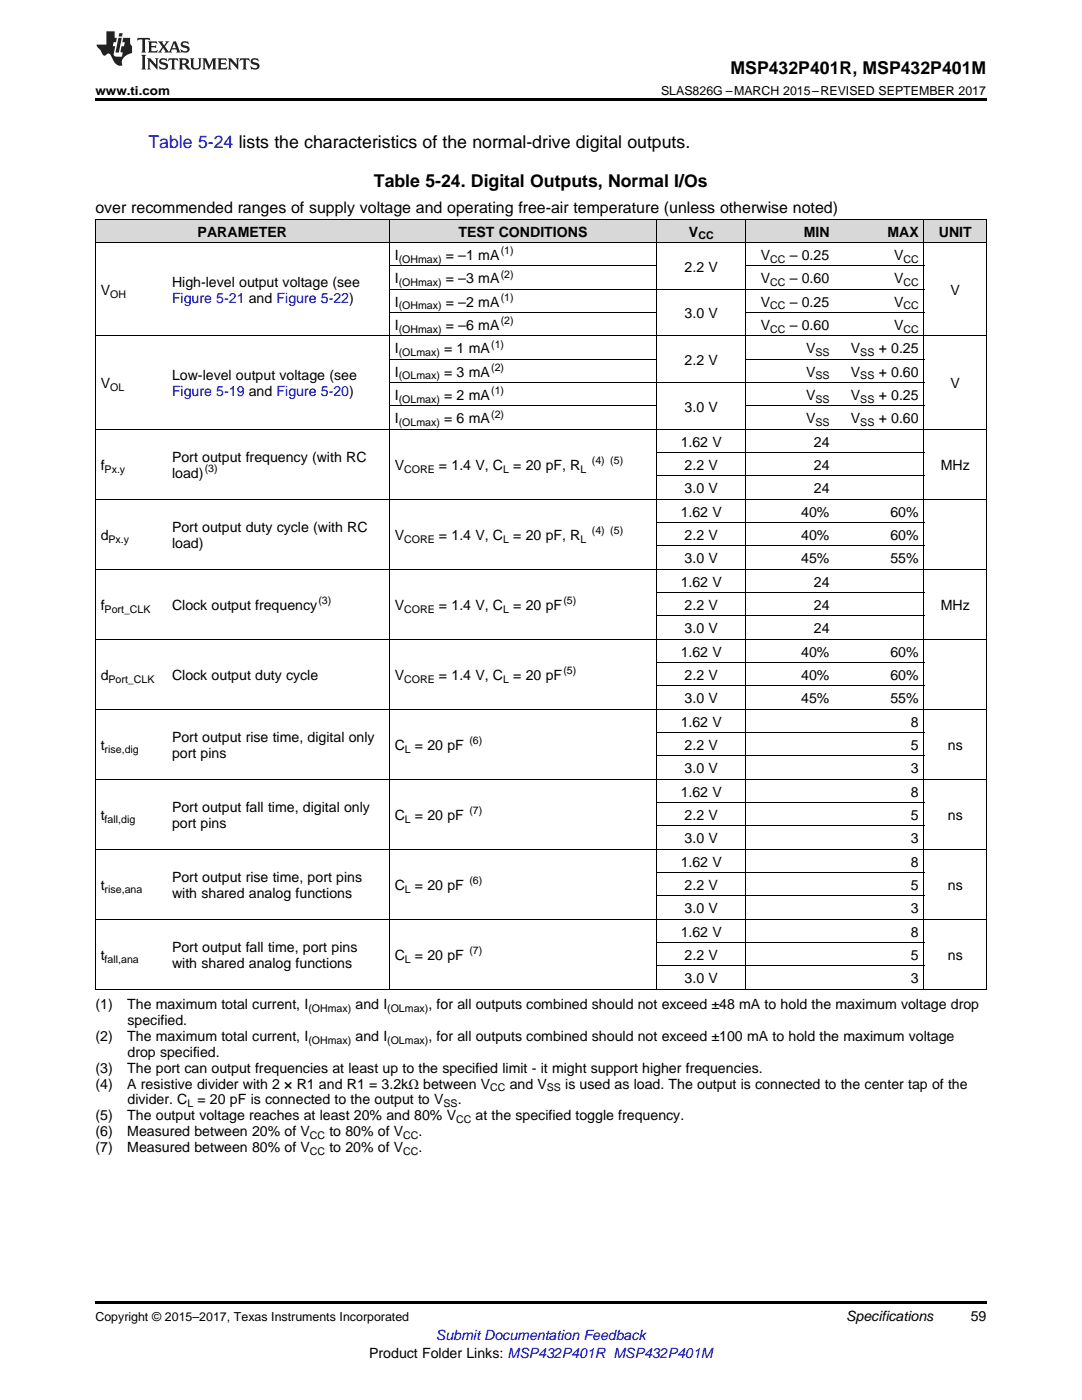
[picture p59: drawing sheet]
<svg xmlns="http://www.w3.org/2000/svg" width="216mm" height="279mm" viewBox="0 0 216 279" stroke-linecap="round" stroke-linejoin="round" font-family="sans-serif">
<defs><g id="words">
<g font-size="3.5">
<text x="145.8" y="14.8">MSP432P401R, MSP432P401M</text>
<text x="74.6" y="37.4">Table 5-24. Digital Outputs, Normal I/Os</text>
</g>
<text font-size="3.5" fill="#00f" x="29.6" y="29.6">Table 5-24 lists the characteristics of the normal-drive digital outputs.</text>
<text font-size="3.2" x="19" y="42.5">over recommended ranges of supply voltage and operating free-air temperature (unless otherwise noted)</text>
<g font-size="2.8">
<text x="39.4" y="47.2">PARAMETER</text>
<text x="91.5" y="47.2">TEST CONDITIONS</text>
<text x="137.5" y="47.2">V</text>
<text x="160.4" y="47.2">MIN</text>
<text x="177.1" y="47.2">MAX</text>
<text x="187.3" y="47.2">UNIT</text>
<text x="78.8" y="51.9">I</text>
<text x="89" y="51.9">= –1 mA</text>
<text x="151.8" y="51.9">V</text>
<text x="157.6" y="51.9">– 0.25</text>
<text x="178.4" y="51.9">V</text>
<text x="20.1" y="58.8">V</text>
<text x="34.3" y="57.3">High-level output voltage (see</text>
<text x="78.8" y="56.5">I</text>
<text x="89" y="56.5">= –3 mA</text>
<text x="136.6" y="54.2">2.2 V</text>
<text x="151.8" y="56.5">V</text>
<text x="157.6" y="56.5">– 0.60</text>
<text x="178.4" y="56.5">V</text>
<text x="189.7" y="58.8">V</text>
<text x="78.8" y="61.2">I</text>
<text x="78.8" y="65.8">I</text>
<text x="89" y="61.2">= –2 mA</text>
<text x="89" y="65.8">= –6 mA</text>
<text x="136.6" y="63.5">3.0 V</text>
<text x="151.8" y="61.2">V</text>
<text x="151.8" y="65.8">V</text>
<text x="157.6" y="61.2">– 0.25</text>
<text x="157.6" y="65.8">– 0.60</text>
<text x="178.4" y="61.2">V</text>
<text x="178.4" y="65.8">V</text>
<text x="78.8" y="70.5">I</text>
<text x="88.6" y="70.5">= 1 mA</text>
<text x="160.8" y="70.5">V</text>
<text x="169.8" y="70.5">V</text>
<text x="175.3" y="70.5">+ 0.25</text>
<text x="20.1" y="77.5">V</text>
<text x="34.3" y="75.9">Low-level output voltage (see</text>
<text x="78.8" y="75.1">I</text>
<text x="88.6" y="75.1">= 3 mA</text>
<text x="136.6" y="72.8">2.2 V</text>
<text x="160.8" y="75.1">V</text>
<text x="169.8" y="75.1">V</text>
<text x="175.3" y="75.1">+ 0.60</text>
<text x="189.7" y="77.5">V</text>
<text x="78.8" y="79.8">I</text>
<text x="88.6" y="79.8">= 2 mA</text>
<text x="136.6" y="82.1">3.0 V</text>
<text x="160.8" y="79.8">V</text>
<text x="169.8" y="79.8">V</text>
<text x="175.3" y="79.8">+ 0.25</text>
<text x="78.8" y="84.5">I</text>
<text x="88.6" y="84.5">= 6 mA</text>
<text x="135.8" y="89.1">1.62 V</text>
<text x="160.8" y="84.5">V</text>
<text x="162.4" y="89.1">24</text>
<text x="169.8" y="84.5">V</text>
<text x="175.3" y="84.5">+ 0.60</text>
<text x="20.1" y="93.8">f</text>
<text x="34.3" y="92.2">Port output frequency (with RC</text>
<text x="34.3" y="95.4">load)</text>
<text x="78.8" y="93.8">V</text>
<text x="87.6" y="93.8">= 1.4 V, C</text>
<text x="102.4" y="93.8">= 20 pF, R</text>
<text x="136.6" y="93.8">2.2 V</text>
<text x="162.4" y="93.8">24</text>
<text x="187.7" y="93.8">MHz</text>
<text x="136.6" y="98.4">3.0 V</text>
<text x="162.4" y="98.4">24</text>
<text x="20.1" y="107.7">d</text>
<text x="34.3" y="106.2">Port output duty cycle (with RC</text>
<text x="78.8" y="107.7">V</text>
<text x="87.6" y="107.7">= 1.4 V, C</text>
<text x="102.4" y="107.7">= 20 pF, R</text>
<text x="135.8" y="103.1">1.62 V</text>
<text x="136.6" y="107.7">2.2 V</text>
<text x="159.9" y="103.1">40%</text>
<text x="159.9" y="107.7">40%</text>
<text x="177.7" y="103.1">60%</text>
<text x="177.7" y="107.7">60%</text>
<text x="34.3" y="109.3">load)</text>
<text x="136.6" y="112.4">3.0 V</text>
<text x="159.9" y="112.4">45%</text>
<text x="177.7" y="112.4">55%</text>
<text x="135.8" y="117.1">1.62 V</text>
<text x="162.4" y="117.1">24</text>
<text x="20.1" y="121.7">f</text>
<text x="34.3" y="121.7">Clock output frequency</text>
<text x="78.8" y="121.7">V</text>
<text x="87.6" y="121.7">= 1.4 V, C</text>
<text x="102.4" y="121.7">= 20 pF</text>
<text x="136.6" y="121.7">2.2 V</text>
<text x="162.4" y="121.7">24</text>
<text x="187.7" y="121.7">MHz</text>
<text x="135.8" y="131">1.62 V</text>
<text x="136.6" y="126.4">3.0 V</text>
<text x="159.9" y="131">40%</text>
<text x="162.4" y="126.4">24</text>
<text x="177.7" y="131">60%</text>
<text x="20.1" y="135.7">d</text>
<text x="34.3" y="135.7">Clock output duty cycle</text>
<text x="78.8" y="135.7">V</text>
<text x="87.6" y="135.7">= 1.4 V, C</text>
<text x="102.4" y="135.7">= 20 pF</text>
<text x="136.6" y="135.7">2.2 V</text>
<text x="159.9" y="135.7">40%</text>
<text x="177.7" y="135.7">60%</text>
<text x="136.6" y="140.3">3.0 V</text>
<text x="159.9" y="140.3">45%</text>
<text x="177.7" y="140.3">55%</text>
<text x="20.1" y="149.6">t</text>
<text x="34.3" y="148.1">Port output rise time, digital only</text>
<text x="78.8" y="149.6">C</text>
<text x="82.8" y="149.6">= 20 pF</text>
<text x="135.8" y="145">1.62 V</text>
<text x="136.6" y="149.6">2.2 V</text>
<text x="181.8" y="145">8</text>
<text x="181.8" y="149.6">5</text>
<text x="189.1" y="149.6">ns</text>
<text x="34.3" y="151.2">port pins</text>
<text x="136.6" y="154.3">3.0 V</text>
<text x="181.8" y="154.3">3</text>
<text x="135.8" y="159">1.62 V</text>
<text x="181.8" y="159">8</text>
<text x="20.1" y="163.6">t</text>
<text x="34.3" y="162">Port output fall time, digital only</text>
<text x="34.3" y="165.2">port pins</text>
<text x="78.8" y="163.6">C</text>
<text x="82.8" y="163.6">= 20 pF</text>
<text x="136.6" y="163.6">2.2 V</text>
<text x="181.8" y="163.6">5</text>
<text x="189.1" y="163.6">ns</text>
<text x="135.8" y="172.9">1.62 V</text>
<text x="136.6" y="168.3">3.0 V</text>
<text x="181.8" y="168.3">3</text>
<text x="181.8" y="172.9">8</text>
<text x="20.1" y="177.6">t</text>
<text x="34.3" y="176">Port output rise time, port pins</text>
<text x="34.3" y="179.2">with shared analog functions</text>
<text x="78.8" y="177.6">C</text>
<text x="82.8" y="177.6">= 20 pF</text>
<text x="136.6" y="177.6">2.2 V</text>
<text x="181.8" y="177.6">5</text>
<text x="189.1" y="177.6">ns</text>
<text x="136.6" y="182.2">3.0 V</text>
<text x="181.8" y="182.2">3</text>
<text x="20.1" y="191.6">t</text>
<text x="34.3" y="190">Port output fall time, port pins</text>
<text x="78.8" y="191.6">C</text>
<text x="82.8" y="191.6">= 20 pF</text>
<text x="135.8" y="186.9">1.62 V</text>
<text x="136.6" y="191.6">2.2 V</text>
<text x="181.8" y="186.9">8</text>
<text x="181.8" y="191.6">5</text>
<text x="189.1" y="191.6">ns</text>
<text x="34.3" y="193.1">with shared analog functions</text>
<text x="136.6" y="196.2">3.0 V</text>
<text x="181.8" y="196.2">3</text>
<text x="19" y="201.4">(1)</text>
<text x="25.4" y="201.4">The maximum total current, I</text>
<text x="70.9" y="201.4">and I</text>
<text x="85.5" y="201.4">, for all outputs combined should not exceed ±48 mA to hold the maximum voltage drop</text>
<text x="19" y="207.7">(2)</text>
<text x="25.4" y="207.7">The maximum total current, I</text>
<text x="25.4" y="204.5">specified.</text>
<text x="70.9" y="207.7">and I</text>
<text x="85.5" y="207.7">, for all outputs combined should not exceed ±100 mA to hold the maximum voltage</text>
<text x="19" y="214.1">(3)</text>
<text x="25.4" y="214.1">The port can output frequencies at least up to the specified limit - it might support higher frequencies.</text>
<text x="25.4" y="210.9">drop specified.</text>
<text x="19" y="217.2">(4)</text>
<text x="25.4" y="217.2">A resistive divider with 2 × R1 and R1 = 3.2kΩ between V</text>
<text x="25.4" y="220.4">divider. C</text>
<text x="39.4" y="220.4">= 20 pF is connected to the output to V</text>
<text x="91.3" y="220.4">.</text>
<text x="101.7" y="217.2">and V</text>
<text x="112.8" y="217.2">is used as load. The output is connected to the center tap of the</text>
<text x="19" y="223.6">(5)</text>
<text x="19" y="226.8">(6)</text>
<text x="25.4" y="223.6">The output voltage reaches at least 20% and 80% V</text>
<text x="25.4" y="226.8">Measured between 20% of V</text>
<text x="65.7" y="226.8">to 80% of V</text>
<text x="83.5" y="226.8">.</text>
<text x="94.9" y="223.6">at the specified toggle frequency.</text>
<text x="19" y="229.9">(7)</text>
<text x="25.4" y="229.9">Measured between 80% of V</text>
<text x="65.7" y="229.9">to 20% of V</text>
<text x="83.5" y="229.9">.</text>
<text x="168.8" y="263.6">Specifications</text>
<text x="193.7" y="263.6">59</text>
<text x="73.7" y="270.9">Product Folder Links: MSP432P401R MSP432P401M</text>
</g>
<g font-size="2.8" fill="#00f">
<text x="34.3" y="60.4">Figure 5-21 and Figure 5-22)</text>
<text x="34.3" y="79.1">Figure 5-19 and Figure 5-20)</text>
<text x="87" y="267.4">Submit Documentation Feedback</text>
</g>
<g font-size="2.5">
<text x="19" y="19">www.ti.com</text>
<text x="131.9" y="19">SLAS826G –MARCH 2015–REVISED SEPTEMBER 2017</text>
<text x="19" y="263.6">Copyright © 2015–2017, Texas Instruments Incorporated</text>
</g>
<g font-size="2.1">
<text x="139.3" y="47.8">CC</text>
<text x="79.6" y="52.4">(OHmax)</text>
<text x="99.9" y="50.7">(1)</text>
<text x="153.7" y="52.4">CC</text>
<text x="180.3" y="52.4">CC</text>
<text x="22" y="59.4">OH</text>
<text x="79.6" y="57.1">(OHmax)</text>
<text x="99.9" y="55.4">(2)</text>
<text x="153.7" y="57.1">CC</text>
<text x="180.3" y="57.1">CC</text>
<text x="79.6" y="61.7">(OHmax)</text>
<text x="99.9" y="60">(1)</text>
<text x="99.9" y="64.7">(2)</text>
<text x="153.7" y="61.7">CC</text>
<text x="180.3" y="61.7">CC</text>
<text x="79.6" y="66.4">(OHmax)</text>
<text x="79.6" y="71">(OLmax)</text>
<text x="98" y="69.4">(1)</text>
<text x="153.7" y="66.4">CC</text>
<text x="162.7" y="71">SS</text>
<text x="171.7" y="71">SS</text>
<text x="180.3" y="66.4">CC</text>
<text x="79.6" y="75.7">(OLmax)</text>
<text x="98" y="74">(2)</text>
<text x="162.7" y="75.7">SS</text>
<text x="171.7" y="75.7">SS</text>
<text x="22" y="78">OL</text>
<text x="79.6" y="80.4">(OLmax)</text>
<text x="98" y="78.7">(1)</text>
<text x="98" y="83.3">(2)</text>
<text x="162.7" y="80.4">SS</text>
<text x="171.7" y="80.4">SS</text>
<text x="79.6" y="85">(OLmax)</text>
<text x="162.7" y="85">SS</text>
<text x="171.7" y="85">SS</text>
<text x="20.9" y="94.3">Px.y</text>
<text x="40.8" y="94.2">(3)</text>
<text x="80.6" y="94.3">CORE</text>
<text x="100.4" y="94.3">L</text>
<text x="115.8" y="94.3">L</text>
<text x="118.1" y="92.6">(4) (5)</text>
<text x="118.1" y="106.6">(4) (5)</text>
<text x="21.7" y="108.3">Px.y</text>
<text x="80.6" y="108.3">CORE</text>
<text x="100.4" y="108.3">L</text>
<text x="115.8" y="108.3">L</text>
<text x="20.9" y="122.3">Port_CLK</text>
<text x="63.5" y="120.6">(3)</text>
<text x="80.6" y="122.3">CORE</text>
<text x="100.4" y="122.3">L</text>
<text x="112.4" y="120.6">(5)</text>
<text x="21.7" y="136.2">Port_CLK</text>
<text x="80.6" y="136.2">CORE</text>
<text x="100.4" y="136.2">L</text>
<text x="112.4" y="134.5">(5)</text>
<text x="93.7" y="148.5">(6)</text>
<text x="20.9" y="150.2">rise,dig</text>
<text x="80.8" y="150.2">L</text>
<text x="20.9" y="164.2">fall,dig</text>
<text x="80.8" y="164.2">L</text>
<text x="93.7" y="162.5">(7)</text>
<text x="20.9" y="178.2">rise,ana</text>
<text x="80.8" y="178.2">L</text>
<text x="93.7" y="176.5">(6)</text>
<text x="93.7" y="190.4">(7)</text>
<text x="20.9" y="192.1">fall,ana</text>
<text x="80.8" y="192.1">L</text>
<text x="61.5" y="201.9">(OHmax)</text>
<text x="77.3" y="201.9">(OLmax)</text>
<text x="61.5" y="208.3">(OHmax)</text>
<text x="77.3" y="208.3">(OLmax)</text>
<text x="37.4" y="221">L</text>
<text x="88.5" y="221">SS</text>
<text x="97.8" y="217.8">CC</text>
<text x="109.1" y="217.8">SS</text>
<text x="61.8" y="227.3">CC</text>
<text x="80.5" y="227.3">CC</text>
<text x="91" y="224.2">CC</text>
<text x="61.8" y="230.5">CC</text>
<text x="80.5" y="230.5">CC</text>
</g>
</g></defs>
<g fill="#d8d8d8">
<path d="M19 43.8h14.3v4.7h-14.3z"/>
<path d="M33.3 43.8h44.4v4.7h-44.4z"/>
<path d="M77.7 43.8h53.4v4.7h-53.4z"/>
<path d="M131.1 43.8h17.7v4.7h-17.7z"/>
<path d="M148.8 43.8h17.8v4.7h-17.8z"/>
<path d="M166.6 43.8h17.8v4.7h-17.8z"/>
<path d="M184.4 43.8h12.4v4.7h-12.4z"/>
</g>
<path d="M19 19.5h177.8v.5h-177.8zM19 259.7h177.8v.5h-177.8z" fill="#000"/>
<g fill="none" stroke="#000" stroke-width=".2">
<path d="M19 48.4h177.8M19 43.8h177.8M19.1 43.8v153.7M77.7 43.8v153.7M77.7 57.7h106.7M77.7 53.1h53.4M131 43.8v153.7M148.8 43.8v153.7M148.8 53.1h35.6M184.3 43.8v153.7M196.8 43.8v153.7M19 67h177.8"/>
<path d="M77.7 76.4h106.7M77.7 71.7h53.4M77.7 62.4h53.4M148.8 71.7h35.6M148.8 62.4h35.6M19 99.6h177.8M19 85.7h177.8M77.7 81h53.4M131.1 95h53.3M131.1 90.3h53.3M148.8 81h35.6M19 113.6h177.8"/>
<path d="M131.1 118.3h53.3M131.1 109h53.3M131.1 104.3h53.3M19 127.6h177.8M131.1 136.9h53.3M131.1 132.2h53.3M131.1 122.9h53.3M19 155.5h177.8M19 141.6h177.8M131.1 150.9h53.3M131.1 146.2h53.3M19 169.5h177.8"/>
<path d="M131.1 178.8h53.3M131.1 174.1h53.3M131.1 164.8h53.3M131.1 160.2h53.3M19 197.4h177.8M19 183.5h177.8M131.1 192.8h53.3M131.1 188.1h53.3"/>
</g>
<g fill="#231f20">
<path d="M27.5 7.6l-.1 .5 .4-.2h.6v.1v2.1l-.2 .4h1l-.3-.4v-2.1l.1-.1h.5l.5 .2-.2-.5zM29.5 8.3l.2 .3v1.5l-.2 .4h1.8l.2-.6a1.04 1.04 0 0 1-1.3 .2v-.7h.6l.3 .2v-.6l-.3 .2h-.6v-.6l.8-.1 .4 .3-.2-.5zM31.5 8.3l.9 1.1-.9 1.1h.8l-.2-.2 .5-.7 .4 .7-.2 .2h1.5l-.1-.2 .1-.4h.9l.1 .4-.2 .2h1l-.3-.3-.7-1.9h-.5l-.9 2-.8-1 .9-1h-.8l.1 .3-.3 .5-.4-.6 .2-.2zM34.7 8.6l.4 1h-.7zM36.3 8.4a.63 .63 0 0 0-.2 .7 .63 .63 0 0 0 .6 .4l.6 .2 .1 .2a.75 .75 0 0 1-.7 .4 .75 .75 0 0 1-.6-.5l.1 .7 .1-.1a1.11 1.11 0 0 0 1.5-.6 1.13 1.13 0 0 0-1.2-.8l-.1-.4a1.04 1.04 0 0 1 1.2 .2l-.2-.5-.1 .1-.5-.2zM28.2 10.9l.2 .4v2.2l-.2 .4h1l-.3-.4v-2.2l.3-.4zM29.3 11.6l.3 .4v1.5l-.3 .4h.8l-.2-.4v-1.3l1.5 1.7v-1.9l.2-.4h-.7l.2 .4v.9l-1.1-1.3zM32 11.8a.62 .62 0 0 0-.2 .7 .62 .62 0 0 0 .6 .4l.6 .1 .1 .3a.76 .76 0 0 1-.7 .3 .76 .76 0 0 1-.6-.4l.1 .7 .1-.1a1.11 1.11 0 0 0 1.5-.6 1.13 1.13 0 0 0-1.2-.8l-.1-.4a1.04 1.04 0 0 1 1.2 .2l-.2-.6-.1 .1-.5-.1zM33.7 11.6l-.2 .6a.61 .61 0 0 1 .8-.3v1.6l-.2 .4h.9l-.2-.4v-1.6a.63 .63 0 0 1 .8 .3l-.2-.6zM35.6 11.6l.3 .4v1.5l-.3 .4h1l-.2-.2v-.8l.5 .2a.76 .76 0 0 0 1.2 .7l-1-1a.58 .58 0 0 0 .6-.5 .58 .58 0 0 0-.5-.6zM36.4 11.9h.1a.45 .45 0 0 1 .5 .1 .45 .45 0 0 1 .1 .5l-.7 .2zM37.9 11.6l.2 .2a2.17 2.17 0 0 0 .3 1.9 .99 .99 0 0 0 1.6-.6v-1.1l.2-.4h-.7l.2 .2a1.92 1.92 0 0 1-.2 1.8 .6 .6 0 0 1-.9-.5v-1.1l.2-.4zM40.4 11.6l.2 .4v1.5l-.2 .4h.7l-.2-.4v-1.4l.8 1.8 .8-1.8v1.4l-.2 .4h.9l-.2-.4v-1.5l.2-.4h-.8l-.6 1.5-.6-1.5zM43.4 11.6l.2 .4v1.5l-.2 .4h1.8l.2-.6a1.04 1.04 0 0 1-1.3 .1v-.6h.5l.4 .2v-.6l-.4 .2h-.5v-.7h.8l.3 .3-.1-.6zM45.5 11.6l.2 .4v1.5l-.2 .4h.7l-.2-.4v-1.3l1.5 1.7v-1.9l.2-.4h-.7l.2 .4v.9l-1.1-1.3zM47.9 11.6l-.1 .6a.61 .61 0 0 1 .8-.3v1.6l-.3 .4h1l-.3-.4 .1-1.6a.63 .63 0 0 1 .7 .3l-.1-.6zM50.2 11.8a.62 .62 0 0 0-.2 .7 .62 .62 0 0 0 .6 .4l.6 .1 .2 .3a.76 .76 0 0 1-.8 .3 .76 .76 0 0 1-.6-.4l.1 .7 .2-.1a1.11 1.11 0 0 0 1.5-.6 1.13 1.13 0 0 0-1.3-.8l-.1-.4a1.04 1.04 0 0 1 1.2 .2l-.1-.6-.2 .1-.5-.1z"/>
<path d="M21.2 6.3v2.6h-1.9l.1 .4 .7 .9a.91 .91 0 0 0 1 .8 .56 .56 0 0 1 .5-.3 .56 .56 0 0 1 .5 .3l.4 .8a1.53 1.53 0 0 0 1.9 1.2 1.54 1.54 0 0 1 1-2.1l.9-.3v-1.4a1.52 1.52 0 0 1-.3-1.6h-1.4l-.2 .8h.5l-.2 .8h-.4l-.2 1v.2l.4 .1-.2 .8a1.93 1.93 0 0 1-1.6-.3l.3-1.8h-.5l.2-.8h.4l.2-.8h-.4v-1.3zM23.6 7.6l-.6 2.9h.7l.6-2.9zM23.8 6.6l-.1 .7h.6l.2-.7z"/>
</g>
<use href="#words"/>
</svg>
